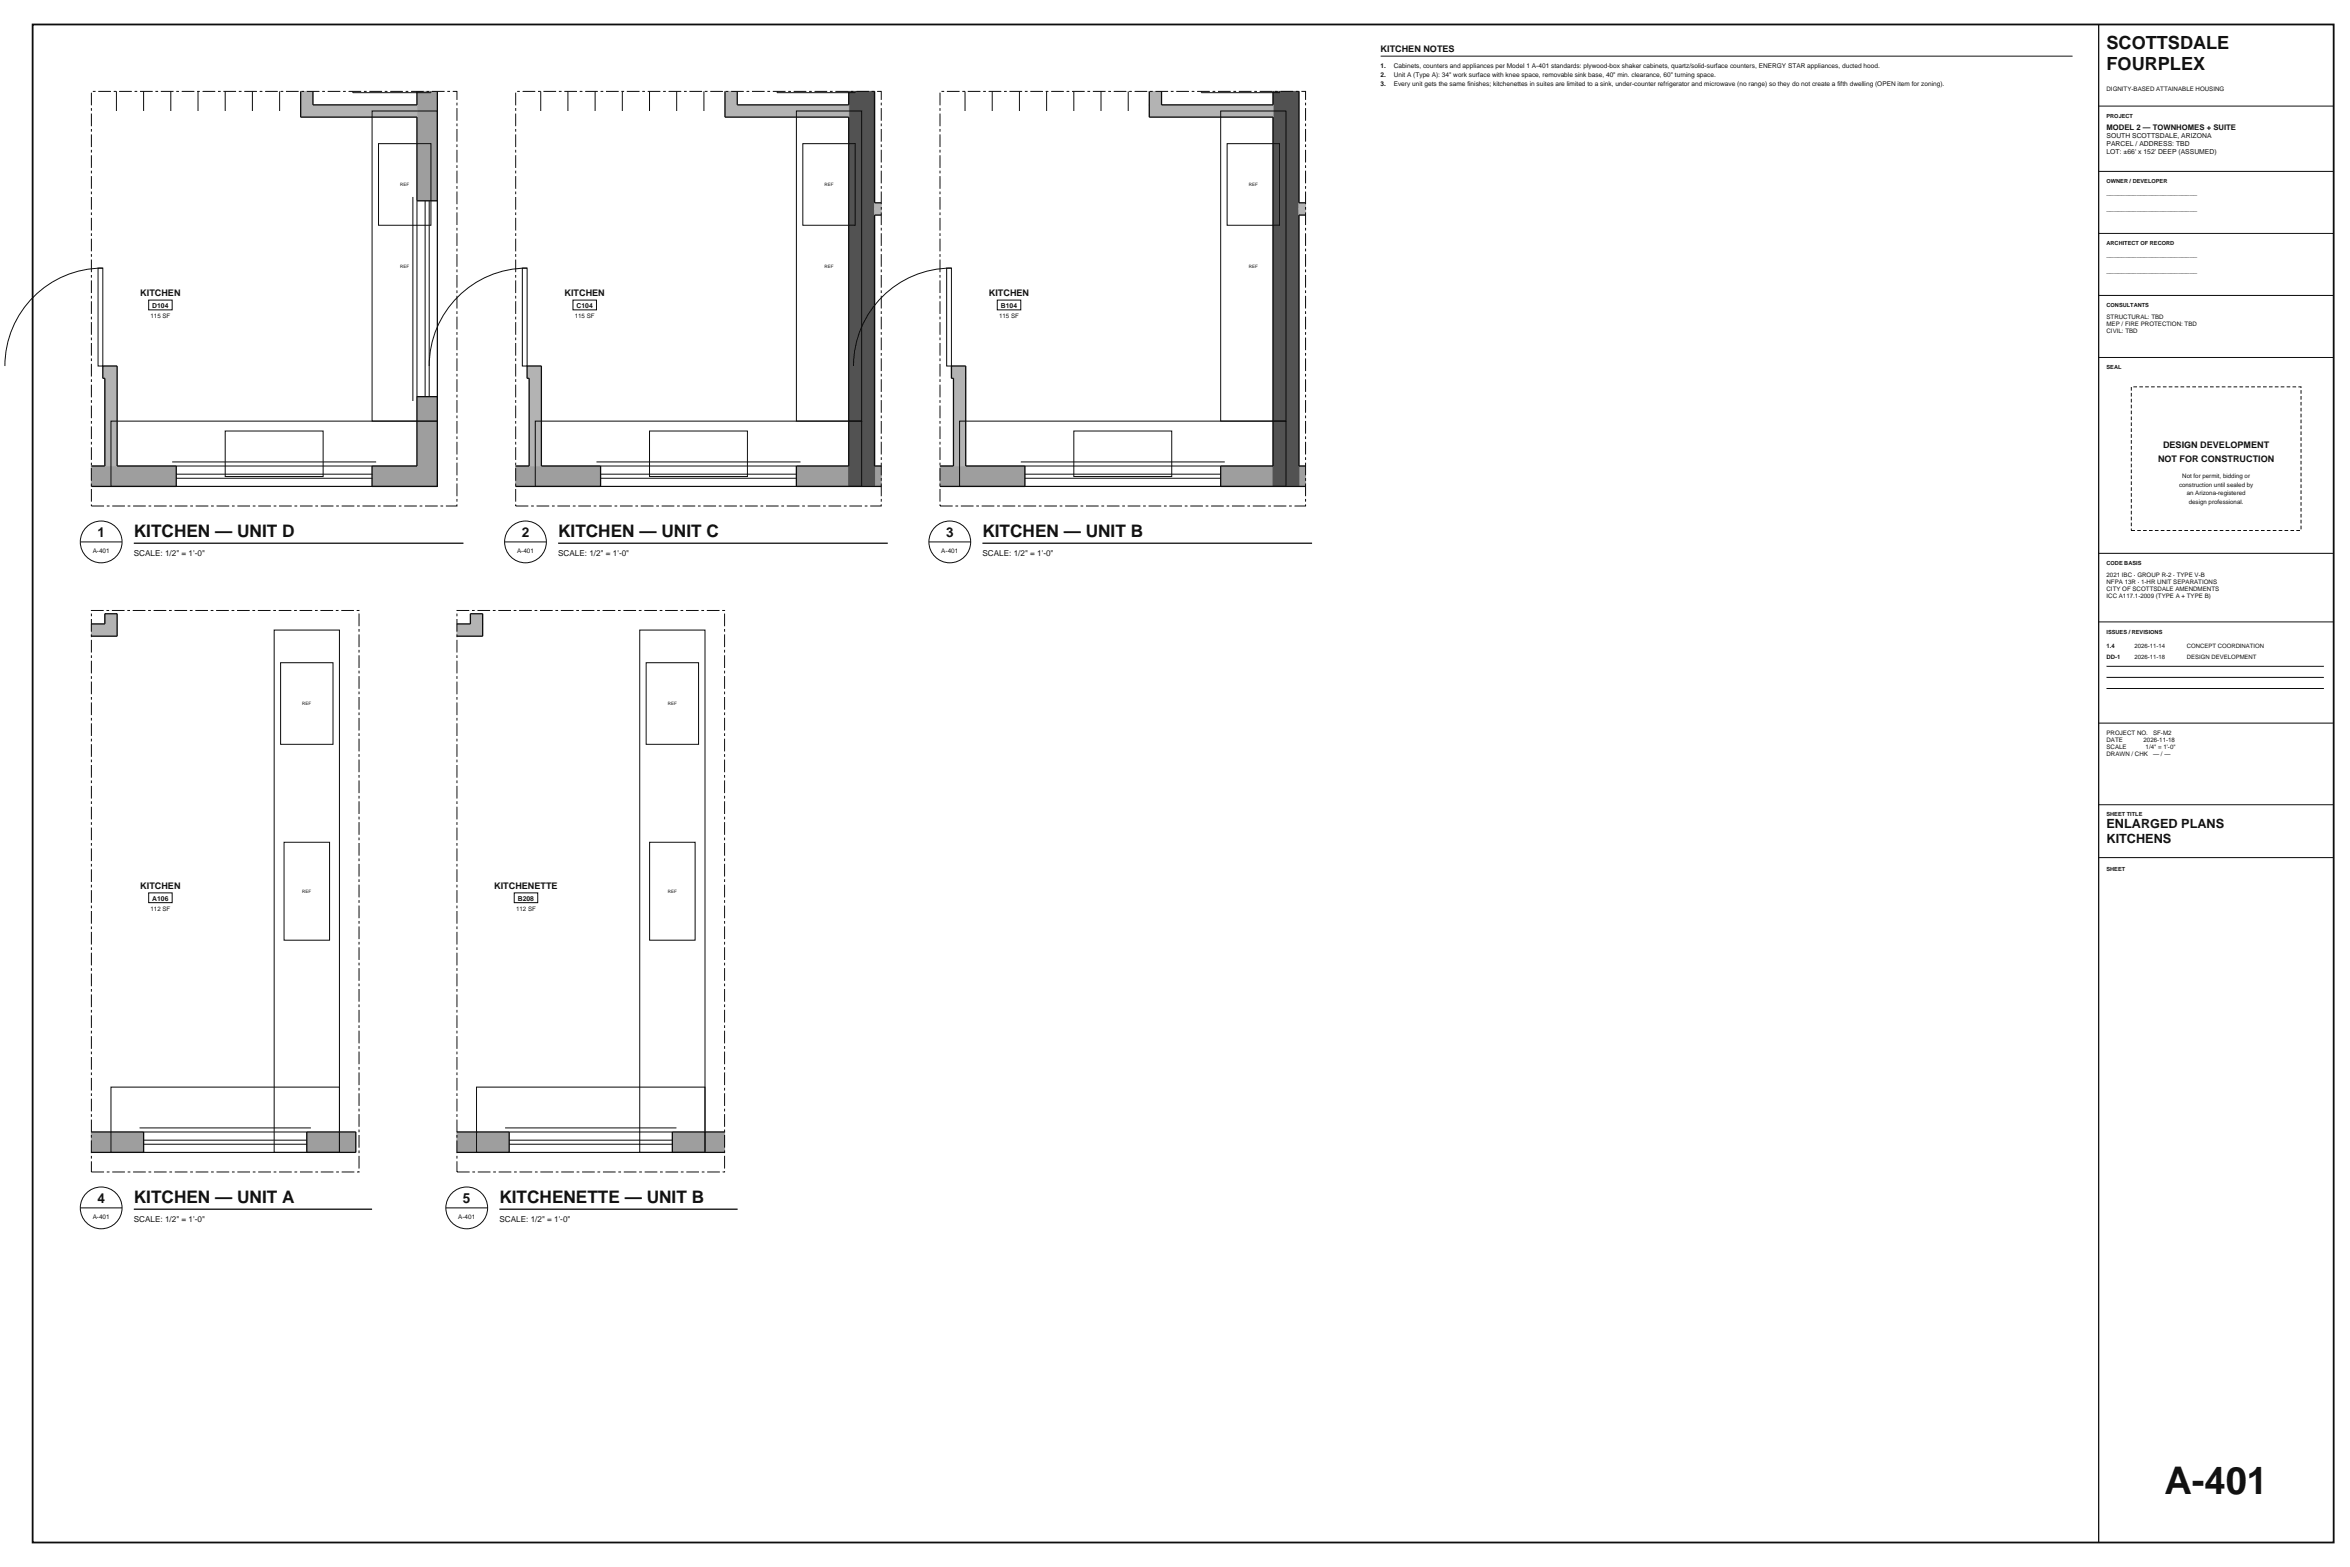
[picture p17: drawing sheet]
<svg xmlns="http://www.w3.org/2000/svg" width="914mm" height="610mm" viewBox="0 0 914 610" stroke-linecap="round" stroke-linejoin="round" font-family="sans-serif">
<defs><g id="words">
<text font-size="14.8" fill="#121212" x="842.2" y="581">A-401</text>
<g font-size="7.1" fill="#121212">
<text x="819.7" y="19">SCOTTSDALE</text>
<text x="819.7" y="27.1">FOURPLEX</text>
</g>
<g font-size="6.7" fill="#121212">
<text x="52.1" y="209">KITCHEN — UNIT D</text>
<text x="217.2" y="209">KITCHEN — UNIT C</text>
<text x="382.3" y="209">KITCHEN — UNIT B</text>
<text x="52.1" y="468.1">KITCHEN — UNIT A</text>
<text x="194.3" y="468.1">KITCHENETTE — UNIT B</text>
</g>
<g font-size="5.3" fill="#121212">
<text x="37.9" y="208.8">1</text>
<text x="203" y="208.8">2</text>
<text x="368.1" y="208.8">3</text>
<text x="37.9" y="467.9">4</text>
<text x="180.1" y="467.9">5</text>
</g>
<g font-size="4.9" fill="#121212">
<text x="819.7" y="322.2">ENLARGED PLANS</text>
<text x="819.7" y="327.9">KITCHENS</text>
</g>
<g font-size="3.5" fill="#121212">
<text x="537.2" y="20.3">KITCHEN NOTES</text>
<text x="54.6" y="115.3">KITCHEN</text>
<text x="219.7" y="115.3">KITCHEN</text>
<text x="384.8" y="115.3">KITCHEN</text>
<text x="839.7" y="179.7">NOT FOR CONSTRUCTION</text>
<text x="841.7" y="174.1">DESIGN DEVELOPMENT</text>
<text x="54.6" y="345.9">KITCHEN</text>
<text x="192.3" y="345.9">KITCHENETTE</text>
</g>
<g font-size="3.2" fill="#121212">
<text x="52.1" y="216.4">SCALE: 1/2&quot; = 1'-0&quot;</text>
<text x="217.2" y="216.4">SCALE: 1/2&quot; = 1'-0&quot;</text>
<text x="382.3" y="216.4">SCALE: 1/2&quot; = 1'-0&quot;</text>
<text x="52.1" y="475.5">SCALE: 1/2&quot; = 1'-0&quot;</text>
<text x="194.3" y="475.5">SCALE: 1/2&quot; = 1'-0&quot;</text>
</g>
<text font-size="3" fill="#121212" x="819.7" y="50.4">MODEL 2 — TOWNHOMES + SUITE</text>
<g font-size="2.6" fill="#121212">
<text x="819.7" y="53.9">SOUTH SCOTTSDALE, ARIZONA</text>
<text x="819.7" y="56.9">PARCEL / ADDRESS: TBD</text>
<text x="819.7" y="60">LOT: ±66' x 152' DEEP (ASSUMED)</text>
<text x="819.7" y="75.8">________________________</text>
<text x="819.7" y="81.9">________________________</text>
<text x="819.7" y="99.9">________________________</text>
<text x="819.7" y="106">________________________</text>
<text x="59.3" y="119.7">D104</text>
<text x="224.4" y="119.7">C104</text>
<text x="389.5" y="119.7">B104</text>
<text x="59.3" y="350.3">A106</text>
<text x="201.5" y="350.3">B208</text>
</g>
<g font-size="2.5" fill="#121212">
<text x="537.2" y="26.4">1.</text>
<text x="537.2" y="30">2.</text>
<text x="542.3" y="26.4">Cabinets, counters and appliances per Model 1 A-401 standards: plywood-box shaker cabinets, quartz/solid-surface counters, ENERGY STAR appliances, ducted hood.</text>
<text x="542.3" y="30">Unit A (Type A): 34&quot; work surface with knee space, removable sink base, 40&quot; min. clearance, 60&quot; turning space.</text>
<text x="537.2" y="33.5">3.</text>
<text x="542.3" y="33.5">Every unit gets the same finishes; kitchenettes in suites are limited to a sink, under-counter refrigerator and microwave (no range) so they do not create a fifth dwelling (OPEN item for zoning).</text>
<text x="36.1" y="215.1">A-401</text>
<text x="201.2" y="215.1">A-401</text>
<text x="366.3" y="215.1">A-401</text>
<text x="36.1" y="474.2">A-401</text>
<text x="178.3" y="474.2">A-401</text>
</g>
<g font-size="2.4" fill="#121212">
<text x="819.7" y="35.2">DIGNITY-BASED ATTAINABLE HOUSING</text>
<text x="58.6" y="123.9">115 SF</text>
<text x="223.7" y="123.9">115 SF</text>
<text x="388.8" y="123.9">115 SF</text>
<text x="819.7" y="124.1">STRUCTURAL: TBD</text>
<text x="819.7" y="126.8">MEP / FIRE PROTECTION: TBD</text>
<text x="819.7" y="129.6">CIVIL: TBD</text>
<text x="847.9" y="189.4">construction until sealed by</text>
<text x="849.1" y="186.1">Not for permit, bidding or</text>
<text x="850.9" y="192.7">an Arizona-registered</text>
<text x="851.7" y="196">design professional.</text>
<text x="819.7" y="224.4">2021 IBC · GROUP R-2 · TYPE V-B</text>
<text x="819.7" y="227.2">NFPA 13R · 1-HR UNIT SEPARATIONS</text>
<text x="819.7" y="229.9">CITY OF SCOTTSDALE AMENDMENTS</text>
<text x="819.7" y="232.7">ICC A117.1-2009 (TYPE A + TYPE B)</text>
<text x="819.7" y="285.9">PROJECT NO.</text>
<text x="837.8" y="285.9">SF-M2</text>
<text x="819.7" y="288.6">DATE</text>
<text x="819.7" y="291.4">SCALE</text>
<text x="834.1" y="288.6">2026-11-18</text>
<text x="834.9" y="291.4">1/4&quot; = 1'-0&quot;</text>
<text x="819.7" y="294.2">DRAWN / CHK</text>
<text x="837.8" y="294.2">— / —</text>
<text x="58.6" y="354.5">112 SF</text>
<text x="200.8" y="354.5">112 SF</text>
</g>
<g font-size="2.3" fill="#121212">
<text x="819.7" y="252.1">1.4</text>
<text x="819.7" y="256.4">DD-1</text>
<text x="830.6" y="252.1">2026-11-14</text>
<text x="830.6" y="256.4">2026-11-18</text>
<text x="850.9" y="252.1">CONCEPT COORDINATION</text>
<text x="850.9" y="256.4">DESIGN DEVELOPMENT</text>
</g>
<g font-size="2.2" fill="#121212">
<text x="819.7" y="45.8">PROJECT</text>
<text x="819.7" y="71.2">OWNER / DEVELOPER</text>
<text x="819.7" y="95.4">ARCHITECT OF RECORD</text>
<text x="819.7" y="119.5">CONSULTANTS</text>
<text x="819.7" y="143.6">SEAL</text>
<text x="819.7" y="219.8">CODE BASIS</text>
<text x="819.7" y="246.5">ISSUES / REVISIONS</text>
<text x="819.7" y="317.6">SHEET TITLE</text>
<text x="819.7" y="338.7">SHEET</text>
</g>
<g font-size="1.8" fill="#121212">
<text x="155.7" y="72.4">REF</text>
<text x="320.8" y="72.4">REF</text>
<text x="485.9" y="72.4">REF</text>
<text x="155.7" y="104.1">REF</text>
<text x="320.8" y="104.1">REF</text>
<text x="485.9" y="104.1">REF</text>
<text x="117.6" y="274.3">REF</text>
<text x="259.9" y="274.3">REF</text>
<text x="117.6" y="347.3">REF</text>
<text x="259.9" y="347.3">REF</text>
</g>
</g></defs>
<g fill="#9e9e9e" stroke="#9e9e9e" stroke-width=".39">
<path d="M162.2 35.6h8v42.5h-8z" fill-rule="evenodd"/>
<path d="M162.2 154.3h8v27h-8z" fill-rule="evenodd"/>
<path d="M35.6 181.3h33v7.9h-33z" fill-rule="evenodd"/>
<path d="M144.8 181.3h25.4v7.9h-25.4z" fill-rule="evenodd"/>
<path d="M200.7 181.3h33v7.9h-33z" fill-rule="evenodd"/>
<path d="M309.9 181.3h20.4v7.9h-20.4z" fill-rule="evenodd"/>
<path d="M340.3 181.3h2.6v7.9h-2.6z" fill-rule="evenodd"/>
<path d="M365.8 181.3h33v7.9h-33z" fill-rule="evenodd"/>
<path d="M475 181.3h20.4v7.9h-20.4z" fill-rule="evenodd"/>
<path d="M505.4 181.3h2.6v7.9h-2.6z" fill-rule="evenodd"/>
<path d="M35.6 440.4h20.3v7.9h-20.3z" fill-rule="evenodd"/>
<path d="M119.4 440.4h19v7.9h-19z" fill-rule="evenodd"/>
<path d="M177.8 440.4h20.3v7.9h-20.3z" fill-rule="evenodd"/>
<path d="M261.6 440.4h20.3v7.9h-20.3z" fill-rule="evenodd"/>
</g>
<g fill="#b3b3b3" stroke="#b3b3b3" stroke-width=".39">
<path d="M117 35.6h4.8v5.2h-4.8z" fill-rule="evenodd"/>
<path d="M117 40.8h45.2v4.8h-45.2z" fill-rule="evenodd"/>
<path d="M40 142.4h5.6v4.8h-5.6z" fill-rule="evenodd"/>
<path d="M40.8 147.2h4.8v34.1h-4.8z" fill-rule="evenodd"/>
<path d="M282.1 35.6h4.8v5.2h-4.8z" fill-rule="evenodd"/>
<path d="M282.1 40.8h48.2v4.8h-48.2z" fill-rule="evenodd"/>
<path d="M340.3 78.9h2.6v2.4h-2.6z" fill-rule="evenodd"/>
<path d="M340.3 81.3h2.6v2.4h-2.6z" fill-rule="evenodd"/>
<path d="M205.1 142.4h5.6v4.8h-5.6z" fill-rule="evenodd"/>
<path d="M205.9 147.2h4.8v34.1h-4.8z" fill-rule="evenodd"/>
<path d="M447.2 35.6h4.8v5.2h-4.8z" fill-rule="evenodd"/>
<path d="M447.2 40.8h48.2v4.8h-48.2z" fill-rule="evenodd"/>
<path d="M505.4 78.9h2.6v2.4h-2.6z" fill-rule="evenodd"/>
<path d="M505.4 81.3h2.6v2.4h-2.6z" fill-rule="evenodd"/>
<path d="M370.2 142.4h5.6v4.8h-5.6z" fill-rule="evenodd"/>
<path d="M371 147.2h4.8v34.1h-4.8z" fill-rule="evenodd"/>
<path d="M40.8 238.8h4.8v3.9h-4.8z" fill-rule="evenodd"/>
<path d="M35.6 242.7h10v4.8h-10z" fill-rule="evenodd"/>
<path d="M183 238.8h4.8v3.9h-4.8z" fill-rule="evenodd"/>
<path d="M177.8 242.7h10v4.8h-10z" fill-rule="evenodd"/>
</g>
<g fill="#525252" stroke="#525252" stroke-width=".39">
<path d="M330.3 35.6h10v153.6h-10z" fill-rule="evenodd"/>
<path d="M495.4 35.6h10v153.6h-10z" fill-rule="evenodd"/>
</g>
<g fill="none" stroke="#0d0d0d" stroke-width=".39">
<path d="M45.3 35.6v7.6M55.9 35.6v7.6M66.5 35.6v7.6M77.1 35.6v7.6M87.6 35.6v7.6M98.2 35.6v7.6M108.8 35.6v7.6M137.3 35.6v.5h30.4v-.5M144.8 43.2h25.4v120.6h-25.4zM147.3 55.9h20.4v31.7h-20.4zM160.7 76.6v79.4M162.2 78.2v76.2"/>
<path d="M165.4 78.2v76.2M167 78.2v76.2M170.2 78.2v76.2M38.2 104.3h1.8v38.1h-1.8zM40 104.3a38.1 38.1 0 0 0-38.1 38.1M43.2 163.8h127v25.4h-127zM67 179.7h79.4M87.6 167.7h38.1v17.7h-38.1zM68.6 181.3h76.2M68.6 189.2h76.2M68.6 184.5h76.2M68.6 186.1h76.2"/>
</g>
<path d="M117 35.6v10h45.2v32.5h8v-42.5M121.8 35.6v5.2h40.4v-5.2M162.2 154.3h8v34.9h-25.4v-7.9h17.4zM35.6 181.3h5.2v-34.1h-.8v-4.8h5.6v38.9h23v7.9h-33" fill="none" stroke="#0d0d0d" stroke-width=".5"/>
<path d="M57.8 116.7h9.2v3.8h-9.2z" fill-rule="evenodd" fill="#fff" stroke="#0d0d0d" stroke-width=".39"/>
<path d="M35.6 35.6h142.2v161.2h-142.2z" fill="none" stroke="#0d0d0d" stroke-width=".39" stroke-dasharray="4.9 1.1 1.1 1.1" stroke-linecap="butt"/>
<circle cx="39.4" cy="210.8" r="8.1" fill="#fff" stroke="#0d0d0d" stroke-width=".39"/>
<g fill="none" stroke="#0d0d0d" stroke-width=".39">
<path d="M210.4 35.6v7.6M221 35.6v7.6M231.6 35.6v7.6M242.2 35.6v7.6M252.7 35.6v7.6M263.3 35.6v7.6M273.9 35.6v7.6M302.4 35.6v.5h30.4v-.5M309.9 43.2h25.4v120.6h-25.4zM312.4 55.9h20.4v31.7h-20.4zM203.3 104.3h1.8v38.1h-1.8zM205.1 104.3a38.1 38.1 0 0 0-38.1 38.1"/>
<path d="M208.3 163.8h127v25.4h-127zM232.1 179.7h79.4M252.7 167.7h38.1v17.7h-38.1zM233.7 181.3h76.2M233.7 189.2h76.2M233.7 184.5h76.2M233.7 186.1h76.2M31.2 210.8h16.3"/>
</g>
<path d="M282.1 35.6v10h48.2v135.7h-20.4v7.9h33M286.9 35.6v5.2h43.4v-5.2M340.3 35.6v43.3h2.6M342.9 83.7h-2.6v97.6h2.6M200.7 181.3h5.2v-34.1h-.8v-4.8h5.6v38.9h23v7.9h-33M52.1 211.3h128.2" fill="none" stroke="#0d0d0d" stroke-width=".5"/>
<path d="M222.9 116.7h9.2v3.8h-9.2z" fill-rule="evenodd" fill="#fff" stroke="#0d0d0d" stroke-width=".39"/>
<path d="M200.7 35.6h142.2v161.2h-142.2z" fill="none" stroke="#0d0d0d" stroke-width=".39" stroke-dasharray="4.9 1.1 1.1 1.1" stroke-linecap="butt"/>
<circle cx="204.5" cy="210.8" r="8.1" fill="#fff" stroke="#0d0d0d" stroke-width=".39"/>
<g fill="none" stroke="#0d0d0d" stroke-width=".39">
<path d="M375.5 35.6v7.6M386.1 35.6v7.6M396.7 35.6v7.6M407.3 35.6v7.6M417.8 35.6v7.6M428.4 35.6v7.6M439 35.6v7.6M467.5 35.6v.5h30.4v-.5M475 43.2h25.4v120.6h-25.4zM477.5 55.9h20.4v31.7h-20.4zM368.4 104.3h1.8v38.1h-1.8zM370.2 104.3a38.1 38.1 0 0 0-38.1 38.1"/>
<path d="M373.4 163.8h127v25.4h-127zM397.2 179.7h79.4M417.8 167.7h38.1v17.7h-38.1zM398.8 181.3h76.2M398.8 189.2h76.2M398.8 184.5h76.2M398.8 186.1h76.2M196.3 210.8h16.3"/>
</g>
<path d="M447.2 35.6v10h48.2v135.7h-20.4v7.9h33M452 35.6v5.2h43.4v-5.2M505.4 35.6v43.3h2.6M508 83.7h-2.6v97.6h2.6M365.8 181.3h5.2v-34.1h-.8v-4.8h5.6v38.9h23v7.9h-33M217.2 211.3h128.2" fill="none" stroke="#0d0d0d" stroke-width=".5"/>
<path d="M388 116.7h9.2v3.8h-9.2z" fill-rule="evenodd" fill="#fff" stroke="#0d0d0d" stroke-width=".39"/>
<path d="M365.8 35.6h142.2v161.2h-142.2z" fill="none" stroke="#0d0d0d" stroke-width=".39" stroke-dasharray="4.9 1.1 1.1 1.1" stroke-linecap="butt"/>
<circle cx="369.6" cy="210.8" r="8.1" fill="#fff" stroke="#0d0d0d" stroke-width=".39"/>
<path d="M361.4 210.8h16.3M106.7 245.1h25.4v203.2h-25.4zM109.2 257.8h20.4v31.8h-20.4zM110.5 327.7h17.7v38.1h-17.7zM43.2 422.9h88.9v25.4h-88.9zM54.3 438.8h66.7M55.9 440.4h63.5M55.9 448.3h63.5M55.9 443.5h63.5M55.9 445.1h63.5" fill="none" stroke="#0d0d0d" stroke-width=".39"/>
<path d="M382.3 211.3h128.2M35.6 242.7h5.2v-3.9h4.8v8.7h-10M35.6 440.4h20.3v7.9h-20.3M119.4 440.4h19v7.9h-19z" fill="none" stroke="#0d0d0d" stroke-width=".5"/>
<path d="M57.8 347.3h9.2v3.9h-9.2z" fill-rule="evenodd" fill="#fff" stroke="#0d0d0d" stroke-width=".39"/>
<path d="M35.6 237.5h104.1v218.4h-104.1z" fill="none" stroke="#0d0d0d" stroke-width=".39" stroke-dasharray="4.9 1.1 1.1 1.1" stroke-linecap="butt"/>
<circle cx="39.4" cy="469.9" r="8.1" fill="#fff" stroke="#0d0d0d" stroke-width=".39"/>
<path d="M248.9 245.1h25.4v203.2h-25.4zM251.4 257.8h20.4v31.8h-20.4zM252.8 327.7h17.7v38.1h-17.7zM185.4 422.9h88.9v25.4h-88.9zM196.5 438.8h66.7M198.1 440.4h63.5M198.1 448.3h63.5M198.1 443.5h63.5M198.1 445.1h63.5M31.2 469.9h16.3" fill="none" stroke="#0d0d0d" stroke-width=".39"/>
<path d="M177.8 242.7h5.2v-3.9h4.8v8.7h-10M177.8 440.4h20.3v7.9h-20.3M281.9 440.4h-20.3v7.9h20.3M52.1 470.4h92.7" fill="none" stroke="#0d0d0d" stroke-width=".5"/>
<path d="M200.1 347.3h9.1v3.9h-9.1z" fill-rule="evenodd" fill="#fff" stroke="#0d0d0d" stroke-width=".39"/>
<path d="M177.8 237.5h104.1v218.4h-104.1z" fill="none" stroke="#0d0d0d" stroke-width=".39" stroke-dasharray="4.9 1.1 1.1 1.1" stroke-linecap="butt"/>
<circle cx="181.6" cy="469.9" r="8.1" fill="#fff" stroke="#0d0d0d" stroke-width=".39"/>
<g fill="none" stroke="#0d0d0d" stroke-width=".39">
<path d="M537.2 21.8h269.2M816.6 41.3h91.4M816.6 66.7h91.4M816.6 90.8h91.4M816.6 114.9h91.4M816.6 139.1h91.4M816.6 215.3h91.4M816.6 241.9h91.4M819.7 259.2h84.5M819.7 263.5h84.5M819.7 267.8h84.5M816.6 281.3h91.4"/>
<path d="M816.6 313.1h91.4M816.6 333.6h91.4M173.5 469.9h16.2"/>
</g>
<path d="M816.6 9.5v590.6M194.3 470.4h92.7" fill="none" stroke="#0d0d0d" stroke-width=".5"/>
<path d="M12.7 9.5h895.3v590.6h-895.3z" fill="none" stroke="#0d0d0d" stroke-width=".7" stroke-linecap="butt"/>
<path d="M829.3 150.5h66v55.9h-66z" fill="none" stroke="#0d0d0d" stroke-width=".39" stroke-dasharray="1.4 .9" stroke-linecap="butt"/>
<use href="#words"/>
</svg>
